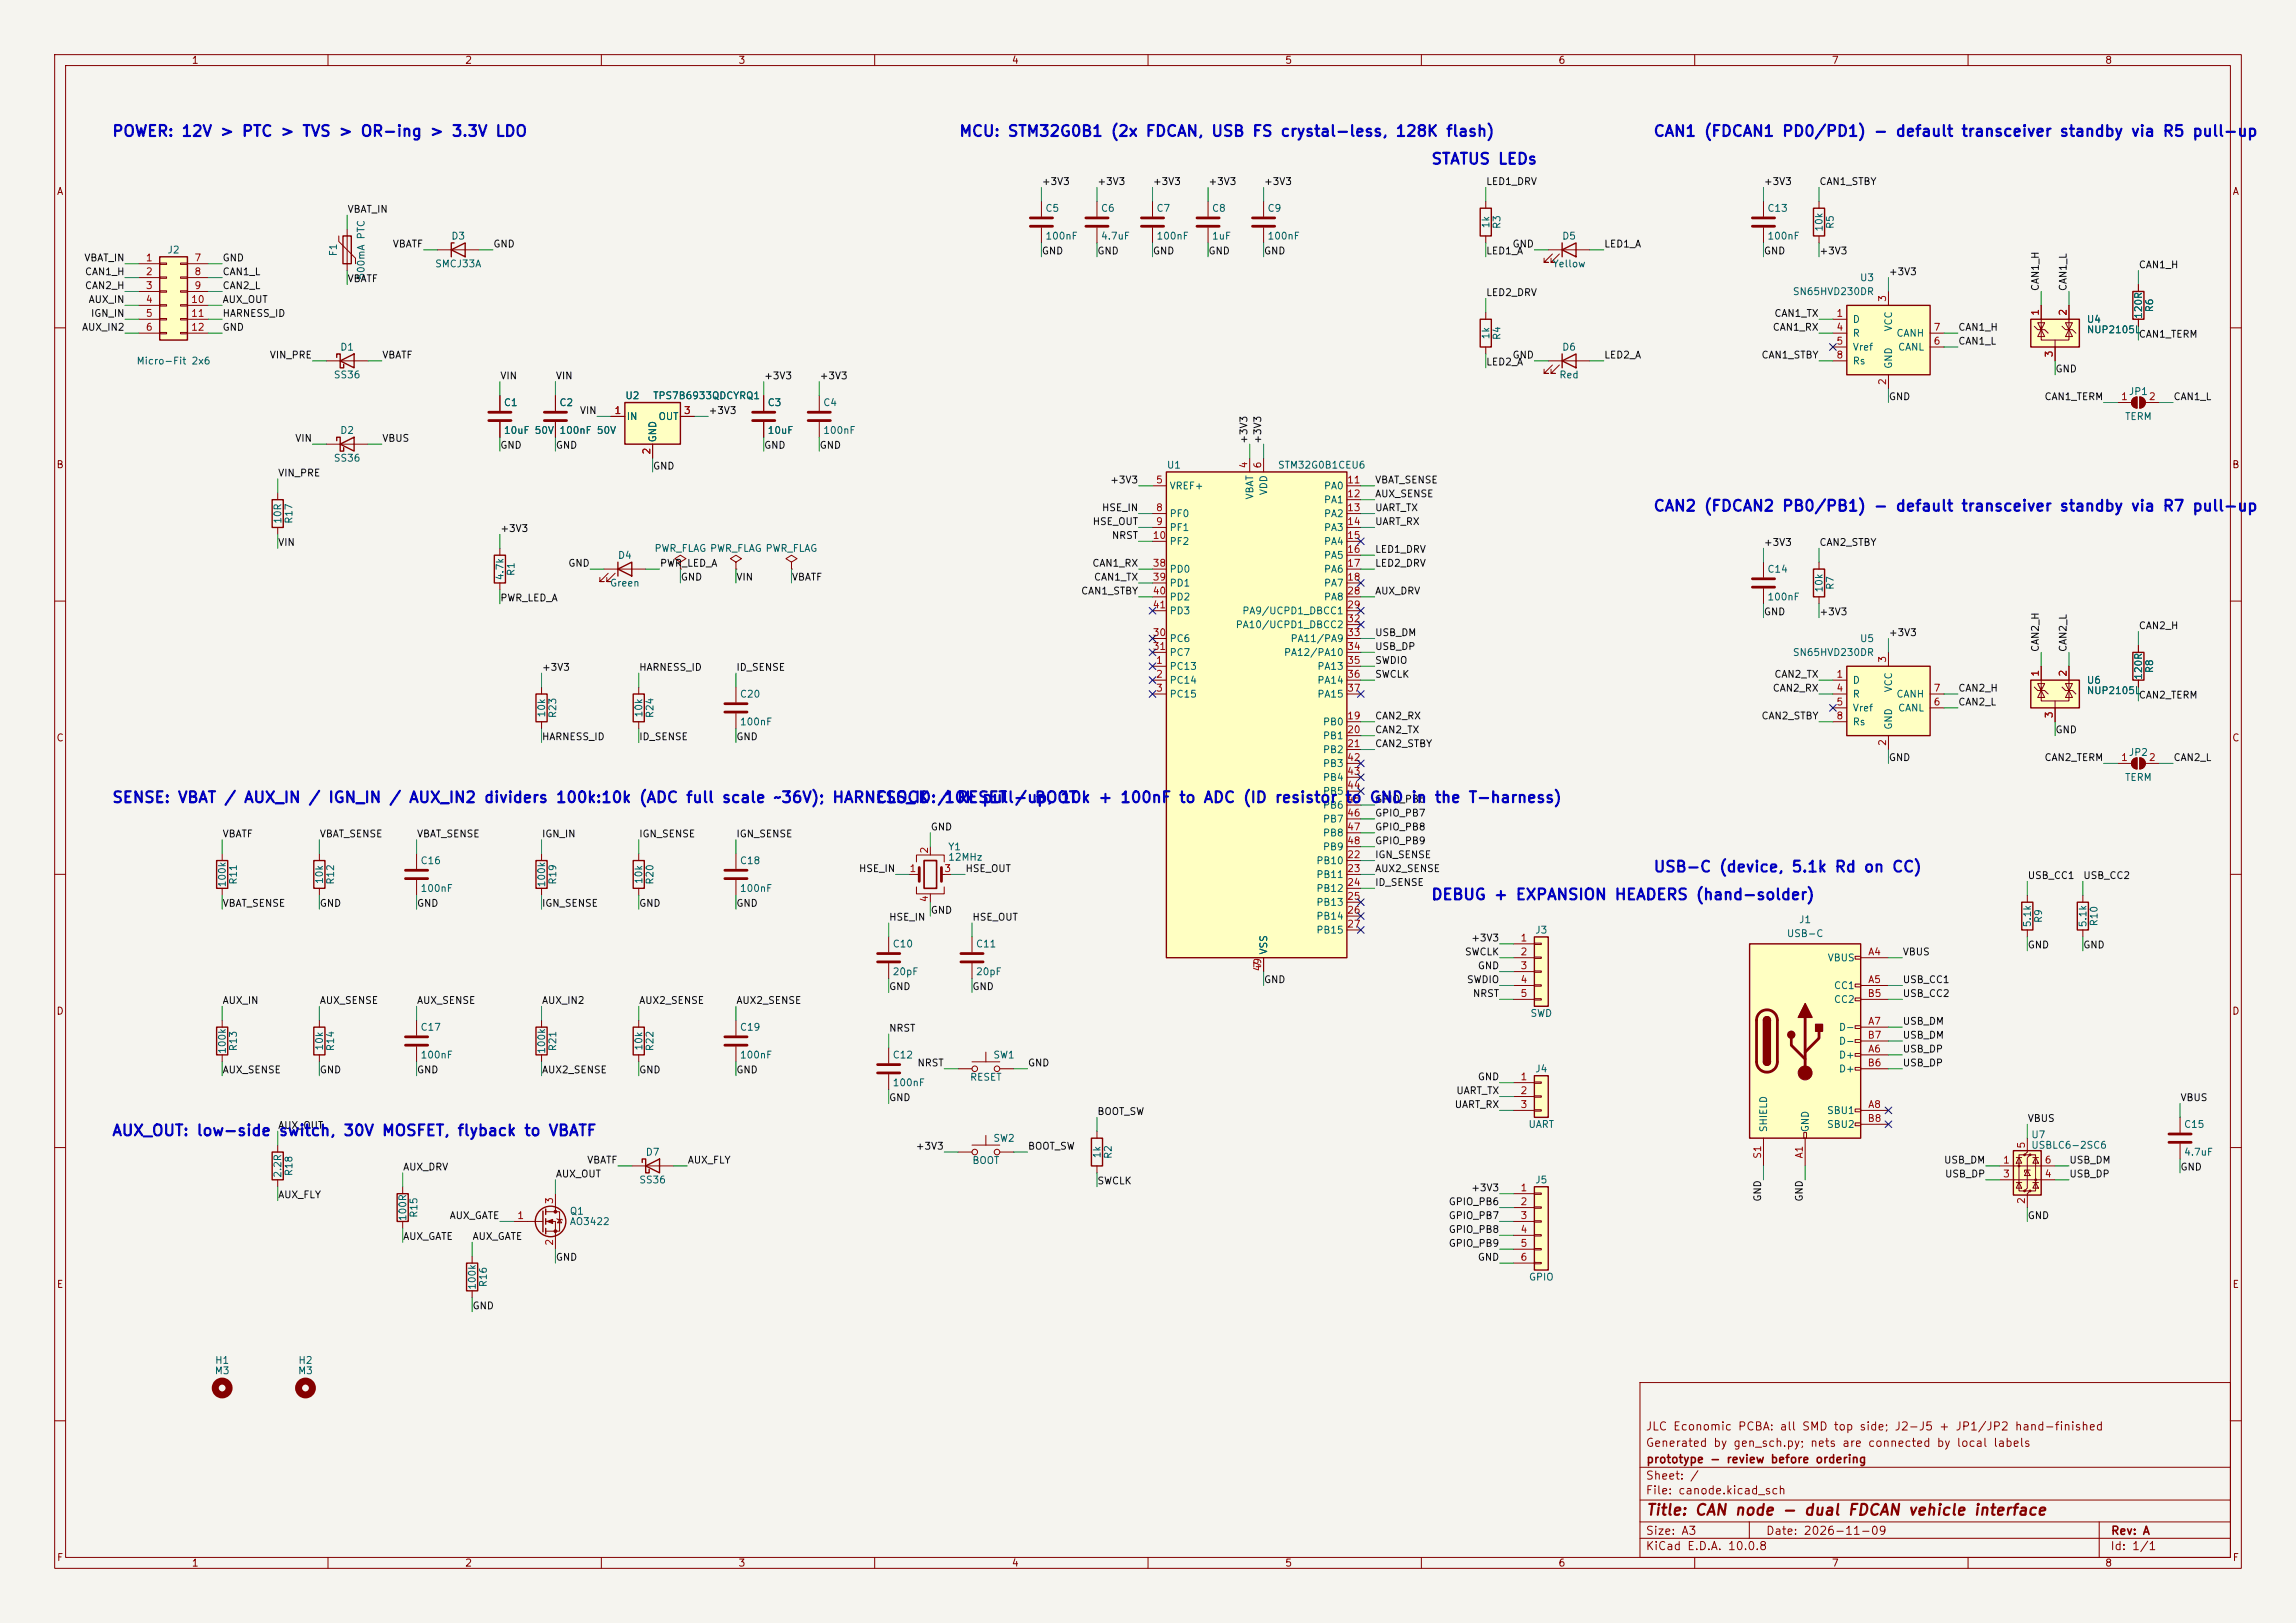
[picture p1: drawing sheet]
<svg xmlns="http://www.w3.org/2000/svg" width="420mm" height="297mm" viewBox="0 0 420 297" stroke-linecap="round" stroke-linejoin="round" font-family="sans-serif">
<defs><g id="words">
<g font-size="2" fill="#0000c2">
<text x="20.4" y="25.5">POWER: 12V &gt; PTC &gt; TVS &gt; OR-ing &gt; 3.3V LDO</text>
<text x="175.3" y="25.5">MCU: STM32G0B1 (2x FDCAN, USB FS crystal-less, 128K flash)</text>
<text x="302.3" y="25.5">CAN1 (FDCAN1 PD0/PD1) - default transceiver standby via R5 pull-up</text>
<text x="261.7" y="30.6">STATUS LEDs</text>
<text x="302.3" y="94.1">CAN2 (FDCAN2 PB0/PB1) - default transceiver standby via R7 pull-up</text>
<text x="20.4" y="147.4">SENSE: VBAT / AUX_IN / IGN_IN / AUX_IN2 dividers 100k:10k (ADC full scale ~36V); HARNESS_ID:/ RESET / BOOT</text>
<text x="160.1" y="147.4">CLOCK</text>
<text x="172.6" y="147.4">10k pull-up, 10k + 100nF to ADC (ID resistor to GND in the T-harness)</text>
<text x="302.3" y="160.1">USB-C (device, 5.1k Rd on CC)</text>
<text x="261.7" y="165.2">DEBUG + EXPANSION HEADERS (hand-solder)</text>
<text x="20.4" y="208.4">AUX_OUT: low-side</text>
<text x="50.9" y="208.4">switch, 30V MOSFET, flyback to VBATF</text>
</g>
<text font-size="2" fill="#840000" x="301" y="277.8">Title: CAN node - dual FDCAN vehicle interface</text>
<g font-size="1.5" fill="#840000">
<text x="300.9" y="262.1">JLC Economic PCBA: all SMD top side; J2-J5 + JP1/JP2 hand-finished</text>
<text x="300.9" y="265.1">Generated by gen_sch.py; nets are connected by local labels</text>
<text x="301" y="268.1">prototype - review before ordering</text>
<text x="300.9" y="273.8">File: canode.kicad_sch</text>
<text x="300.9" y="271.1">Sheet: /</text>
<text x="300.9" y="281.2">Size: A3</text>
<text x="322.9" y="281.2">Date: 2026-11-09</text>
<text x="386" y="281.2">Rev: A</text>
<text x="300.9" y="284">KiCad E.D.A. 10.0.8</text>
<text x="385.9" y="284">Id: 1/1</text>
</g>
<g font-size="1.3" fill="#840000">
<text x="35" y="12">1</text>
<text x="85" y="12">2</text>
<text x="135" y="12">3</text>
<text x="185" y="12">4</text>
<text x="235" y="12">5</text>
<text x="285" y="12">6</text>
<text x="335" y="12">7</text>
<text x="385" y="12">8</text>
<text x="10.3" y="36">A</text>
<text x="408.3" y="36">A</text>
<text x="10.2" y="86">B</text>
<text x="408.2" y="86">B</text>
<text x="10.2" y="136">C</text>
<text x="408.2" y="136">C</text>
<text x="10.2" y="186">D</text>
<text x="408.2" y="186">D</text>
<text x="10.3" y="236">E</text>
<text x="408.3" y="236">E</text>
<text x="10.3" y="286">F</text>
<text x="35" y="287">1</text>
<text x="85" y="287">2</text>
<text x="135" y="287">3</text>
<text x="185" y="287">4</text>
<text x="235" y="287">5</text>
<text x="285" y="287">6</text>
<text x="335" y="287">7</text>
<text x="385" y="287">8</text>
<text x="408.3" y="286">F</text>
</g>
<g font-size="1.3" fill="#0f0f0f">
<text x="190.5" y="34.2">+3V3</text>
<text x="200.6" y="34.2">+3V3</text>
<text x="210.8" y="34.2">+3V3</text>
<text x="221" y="34.2">+3V3</text>
<text x="231.1" y="34.2">+3V3</text>
<text x="271.8" y="34.2">LED1_DRV</text>
<text x="322.6" y="34.2">+3V3</text>
<text x="332.7" y="34.2">CAN1_STBY</text>
<text x="63.5" y="39.2">VBAT_IN</text>
<text x="71.7" y="45.6">VBATF</text>
<text x="90.1" y="45.6">GND</text>
<text x="190.5" y="46.9">GND</text>
<text x="200.6" y="46.9">GND</text>
<text x="210.8" y="46.9">GND</text>
<text x="221" y="46.9">GND</text>
<text x="231.1" y="46.9">GND</text>
<text x="271.8" y="46.9">LED1_A</text>
<text x="276.6" y="45.6">GND</text>
<text x="293.3" y="45.6">LED1_A</text>
<text x="322.6" y="46.9">GND</text>
<text x="332.7" y="46.9">+3V3</text>
<text x="15.3" y="48.1">VBAT_IN</text>
<text x="15.4" y="53.2">CAN2_H</text>
<text x="15.4" y="50.7">CAN1_H</text>
<text x="40.6" y="53.2">CAN2_L</text>
<text x="40.6" y="50.7">CAN1_L</text>
<text x="40.6" y="48.1">GND</text>
<text x="63.5" y="51.9">VBATF</text>
<text x="345.4" y="50.7">+3V3</text>
<text x="373.3" y="53.4" transform="rotate(-90 373.3 53.4)">CAN1_H</text>
<text x="378.3" y="53.4" transform="rotate(-90 378.3 53.4)">CAN1_L</text>
<text x="391.1" y="49.4">CAN1_H</text>
<text x="16.1" y="55.8">AUX_IN</text>
<text x="16.5" y="58.3">IGN_IN</text>
<text x="40.6" y="58.3">HARNESS_ID</text>
<text x="40.6" y="55.8">AUX_OUT</text>
<text x="271.8" y="54.5">LED2_DRV</text>
<text x="324.5" y="58.3">CAN1_TX</text>
<text x="14.9" y="60.8">AUX_IN2</text>
<text x="40.6" y="60.8">GND</text>
<text x="49.2" y="65.9">VIN_PRE</text>
<text x="69.8" y="65.9">VBATF</text>
<text x="276.6" y="65.9">GND</text>
<text x="293.3" y="65.9">LED2_A</text>
<text x="322.1" y="65.9">CAN1_STBY</text>
<text x="324.2" y="60.8">CAN1_RX</text>
<text x="358.1" y="60.8">CAN1_H</text>
<text x="358.1" y="63.4">CAN1_L</text>
<text x="391.1" y="62.1">CAN1_TERM</text>
<text x="91.4" y="69.7">VIN</text>
<text x="101.6" y="69.7">VIN</text>
<text x="139.7" y="69.7">+3V3</text>
<text x="149.8" y="69.7">+3V3</text>
<text x="271.8" y="67.2">LED2_A</text>
<text x="375.9" y="68.5">GND</text>
<text x="106" y="76.1">VIN</text>
<text x="129.5" y="76.1">+3V3</text>
<text x="345.4" y="73.5">GND</text>
<text x="373.9" y="73.5">CAN1_TERM</text>
<text x="397.5" y="73.5">CAN1_L</text>
<text x="53.9" y="81.2">VIN</text>
<text x="69.8" y="81.2">VBUS</text>
<text x="91.4" y="82.4">GND</text>
<text x="101.6" y="82.4">GND</text>
<text x="139.7" y="82.4">GND</text>
<text x="149.8" y="82.4">GND</text>
<text x="228.5" y="81.3" transform="rotate(-90 228.5 81.3)">+3V3</text>
<text x="231" y="81.3" transform="rotate(-90 231 81.3)">+3V3</text>
<text x="50.8" y="87.5">VIN_PRE</text>
<text x="119.4" y="86.2">GND</text>
<text x="203" y="88.8">+3V3</text>
<text x="251.4" y="88.8">VBAT_SENSE</text>
<text x="201.5" y="93.9">HSE_IN</text>
<text x="251.4" y="93.9">UART_TX</text>
<text x="251.4" y="91.3">AUX_SENSE</text>
<text x="50.8" y="100.2">VIN</text>
<text x="91.4" y="97.7">+3V3</text>
<text x="199.8" y="96.4">HSE_OUT</text>
<text x="203.3" y="98.9">NRST</text>
<text x="251.4" y="101.5">LED1_DRV</text>
<text x="251.4" y="96.4">UART_RX</text>
<text x="322.6" y="100.2">+3V3</text>
<text x="332.7" y="100.2">CAN2_STBY</text>
<text x="103.9" y="104">GND</text>
<text x="120.6" y="104">PWR_LED_A</text>
<text x="124.4" y="106.6">GND</text>
<text x="134.6" y="106.6">VIN</text>
<text x="144.8" y="106.6">VBATF</text>
<text x="199.7" y="104">CAN1_RX</text>
<text x="200" y="106.6">CAN1_TX</text>
<text x="251.4" y="104">LED2_DRV</text>
<text x="91.4" y="110.4">PWR_LED_A</text>
<text x="197.7" y="109.1">CAN1_STBY</text>
<text x="251.4" y="109.1">AUX_DRV</text>
<text x="322.6" y="112.9">GND</text>
<text x="332.7" y="112.9">+3V3</text>
<text x="251.4" y="119.3">USB_DP</text>
<text x="251.4" y="116.7">USB_DM</text>
<text x="345.4" y="116.7">+3V3</text>
<text x="373.3" y="119.4" transform="rotate(-90 373.3 119.4)">CAN2_H</text>
<text x="378.3" y="119.4" transform="rotate(-90 378.3 119.4)">CAN2_L</text>
<text x="391.1" y="115.4">CAN2_H</text>
<text x="99" y="123.1">+3V3</text>
<text x="116.8" y="123.1">HARNESS_ID</text>
<text x="134.6" y="123.1">ID_SENSE</text>
<text x="251.4" y="121.8">SWDIO</text>
<text x="251.4" y="124.3">SWCLK</text>
<text x="324.5" y="124.3">CAN2_TX</text>
<text x="251.4" y="132">CAN2_RX</text>
<text x="322.1" y="132">CAN2_STBY</text>
<text x="324.2" y="126.9">CAN2_RX</text>
<text x="358.1" y="126.9">CAN2_H</text>
<text x="358.1" y="129.4">CAN2_L</text>
<text x="391.1" y="128.1">CAN2_TERM</text>
<text x="99" y="135.8">HARNESS_ID</text>
<text x="116.8" y="135.8">ID_SENSE</text>
<text x="134.6" y="135.8">GND</text>
<text x="251.4" y="137">CAN2_STBY</text>
<text x="251.4" y="134.5">CAN2_TX</text>
<text x="375.9" y="134.5">GND</text>
<text x="345.4" y="139.6">GND</text>
<text x="373.9" y="139.6">CAN2_TERM</text>
<text x="397.5" y="139.6">CAN2_L</text>
<text x="251.4" y="147.2">GPIO_PB6</text>
<text x="251.4" y="149.7">GPIO_PB7</text>
<text x="40.6" y="153.5">VBATF</text>
<text x="58.4" y="153.5">VBAT_SENSE</text>
<text x="76.2" y="153.5">VBAT_SENSE</text>
<text x="99" y="153.5">IGN_IN</text>
<text x="116.8" y="153.5">IGN_SENSE</text>
<text x="134.6" y="153.5">IGN_SENSE</text>
<text x="170.2" y="152.3">GND</text>
<text x="251.4" y="152.3">GPIO_PB8</text>
<text x="251.4" y="154.8">GPIO_PB9</text>
<text x="157" y="159.9">HSE_IN</text>
<text x="176.5" y="159.9">HSE_OUT</text>
<text x="251.4" y="157.4">IGN_SENSE</text>
<text x="251.4" y="159.9">AUX2_SENSE</text>
<text x="370.8" y="161.2">USB_CC1</text>
<text x="381" y="161.2">USB_CC2</text>
<text x="40.6" y="166.2">VBAT_SENSE</text>
<text x="58.4" y="166.2">GND</text>
<text x="76.2" y="166.2">GND</text>
<text x="99" y="166.2">IGN_SENSE</text>
<text x="116.8" y="166.2">GND</text>
<text x="134.6" y="166.2">GND</text>
<text x="170.2" y="167.5">GND</text>
<text x="251.4" y="162.4">ID_SENSE</text>
<text x="162.5" y="168.8">HSE_IN</text>
<text x="177.8" y="168.8">HSE_OUT</text>
<text x="269" y="172.6">+3V3</text>
<text x="370.8" y="173.9">GND</text>
<text x="381" y="173.9">GND</text>
<text x="267.9" y="175.1">SWCLK</text>
<text x="270.2" y="177.7">GND</text>
<text x="348" y="175.1">VBUS</text>
<text x="40.6" y="184">AUX_IN</text>
<text x="58.4" y="184">AUX_SENSE</text>
<text x="76.2" y="184">AUX_SENSE</text>
<text x="99" y="184">AUX_IN2</text>
<text x="116.8" y="184">AUX2_SENSE</text>
<text x="134.6" y="184">AUX2_SENSE</text>
<text x="162.5" y="181.5">GND</text>
<text x="177.8" y="181.5">GND</text>
<text x="231.1" y="180.2">GND</text>
<text x="268.2" y="180.2">SWDIO</text>
<text x="269.3" y="182.8">NRST</text>
<text x="348" y="180.2">USB_CC1</text>
<text x="348" y="182.8">USB_CC2</text>
<text x="162.5" y="189.1">NRST</text>
<text x="348" y="187.8">USB_DM</text>
<text x="348" y="190.4">USB_DM</text>
<text x="40.6" y="196.7">AUX_SENSE</text>
<text x="58.4" y="196.7">GND</text>
<text x="76.2" y="196.7">GND</text>
<text x="99" y="196.7">AUX2_SENSE</text>
<text x="116.8" y="196.7">GND</text>
<text x="134.6" y="196.7">GND</text>
<text x="167.7" y="195.5">NRST</text>
<text x="187.9" y="195.5">GND</text>
<text x="270.2" y="198">GND</text>
<text x="348" y="192.9">USB_DP</text>
<text x="348" y="195.5">USB_DP</text>
<text x="162.5" y="201.8">GND</text>
<text x="266" y="203.1">UART_RX</text>
<text x="266.3" y="200.5">UART_TX</text>
<text x="398.8" y="201.8">VBUS</text>
<text x="50.8" y="206.9">AUX_OUT</text>
<text x="200.6" y="204.3">BOOT_SW</text>
<text x="370.8" y="205.6">VBUS</text>
<text x="73.6" y="214.5">AUX_DRV</text>
<text x="101.6" y="215.8">AUX_OUT</text>
<text x="107.3" y="213.2">VBATF</text>
<text x="125.7" y="213.2">AUX_FLY</text>
<text x="167.4" y="210.7">+3V3</text>
<text x="187.9" y="210.7">BOOT_SW</text>
<text x="355.5" y="213.2">USB_DM</text>
<text x="355.7" y="215.8">USB_DP</text>
<text x="378.4" y="213.2">USB_DM</text>
<text x="378.4" y="215.8">USB_DP</text>
<text x="398.8" y="214.5">GND</text>
<text x="50.8" y="219.6">AUX_FLY</text>
<text x="200.6" y="217">SWCLK</text>
<text x="264.9" y="220.9">GPIO_PB6</text>
<text x="269" y="218.3">+3V3</text>
<text x="322.5" y="220" transform="rotate(-90 322.5 220)">GND</text>
<text x="330.1" y="220" transform="rotate(-90 330.1 220)">GND</text>
<text x="73.6" y="227.2">AUX_GATE</text>
<text x="82.1" y="223.4">AUX_GATE</text>
<text x="86.3" y="227.2">AUX_GATE</text>
<text x="264.9" y="223.4">GPIO_PB7</text>
<text x="264.9" y="225.9">GPIO_PB8</text>
<text x="370.8" y="223.4">GND</text>
<text x="101.6" y="231">GND</text>
<text x="264.9" y="228.5">GPIO_PB9</text>
<text x="270.2" y="231">GND</text>
<text x="86.3" y="239.9">GND</text>
</g>
<g font-size="1.3" fill="#006464">
<text x="191.1" y="39.1">C5</text>
<text x="201.3" y="39.1">C6</text>
<text x="211.4" y="39.1">C7</text>
<text x="221.6" y="39.1">C8</text>
<text x="231.8" y="39.1">C9</text>
<text x="272.7" y="41.9" transform="rotate(-90 272.7 41.9)">1k</text>
<text x="323.2" y="39.1">C13</text>
<text x="30.5" y="46.7">J2</text>
<text x="61.9" y="47" transform="rotate(-90 61.9 47)">F1</text>
<text x="82.5" y="44.1">D3</text>
<text x="191.1" y="44.1">100nF</text>
<text x="201.3" y="44.1">4.7uF</text>
<text x="211.4" y="44.1">100nF</text>
<text x="221.6" y="44.1">1uF</text>
<text x="231.8" y="44.1">100nF</text>
<text x="274.8" y="42" transform="rotate(-90 274.8 42)">R3</text>
<text x="285.7" y="44.1">D5</text>
<text x="323.2" y="44.1">100nF</text>
<text x="333.7" y="42.5" transform="rotate(-90 333.7 42.5)">10k</text>
<text x="335.7" y="42" transform="rotate(-90 335.7 42)">R5</text>
<text x="67" y="51.3" transform="rotate(-90 67 51.3)">500mA PTC</text>
<text x="79.5" y="49.2">SMCJ33A</text>
<text x="283.9" y="49.2">Yellow</text>
<text x="340.1" y="51.8">U3</text>
<text x="327.8" y="54.3">SN65HVD230DR</text>
<text x="338.8" y="59.4">D</text>
<text x="381.6" y="59.4">U4</text>
<text x="392.1" y="58.5" transform="rotate(-90 392.1 58.5)">120R</text>
<text x="394.2" y="57.2" transform="rotate(-90 394.2 57.2)">R6</text>
<text x="62.1" y="64.5">D1</text>
<text x="272.7" y="62.2" transform="rotate(-90 272.7 62.2)">1k</text>
<text x="274.8" y="62.3" transform="rotate(-90 274.8 62.3)">R4</text>
<text x="285.7" y="64.5">D6</text>
<text x="338.8" y="61.9">R</text>
<text x="338.8" y="64.5">Vref</text>
<text x="346.4" y="60.8" transform="rotate(-90 346.4 60.8)">VCC</text>
<text x="346.8" y="61.9">CANH</text>
<text x="347.1" y="64.5">CANL</text>
<text x="381.6" y="61.3">NUP2105L</text>
<text x="24.9" y="67">Micro-Fit 2x6</text>
<text x="61" y="69.5">SS36</text>
<text x="285.1" y="69.5">Red</text>
<text x="338.8" y="67">Rs</text>
<text x="346.4" y="67.6" transform="rotate(-90 346.4 67.6)">GND</text>
<text x="92.1" y="74.6">C1</text>
<text x="102.2" y="74.6">C2</text>
<text x="114.3" y="73.4">U2</text>
<text x="114.5" y="77.2">IN</text>
<text x="119.4" y="73.4">TPS7B6933QDCYRQ1</text>
<text x="120.4" y="77.2">OUT</text>
<text x="140.3" y="74.6">C3</text>
<text x="150.5" y="74.6">C4</text>
<text x="388.6" y="77.2">TERM</text>
<text x="389.3" y="72.6">JP1</text>
<text x="62.1" y="79.7">D2</text>
<text x="92.1" y="79.7">10uF 50V</text>
<text x="102.2" y="79.7">100nF 50V</text>
<text x="120.3" y="81.1" transform="rotate(-90 120.3 81.1)">GND</text>
<text x="140.3" y="79.7">10uF</text>
<text x="150.5" y="79.7">100nF</text>
<text x="61" y="84.8">SS36</text>
<text x="213.3" y="86.1">U1</text>
<text x="213.8" y="89.9">VREF+</text>
<text x="233.7" y="86.1">STM32G0B1CEU6</text>
<text x="242.1" y="89.9">PA0</text>
<text x="51.8" y="96" transform="rotate(-90 51.8 96)">10R</text>
<text x="53.8" y="96" transform="rotate(-90 53.8 96)">R17</text>
<text x="213.8" y="94.9">PF0</text>
<text x="229.6" y="91.5" transform="rotate(-90 229.6 91.5)">VBAT</text>
<text x="232.1" y="90.7" transform="rotate(-90 232.1 90.7)">VDD</text>
<text x="242.1" y="92.4">PA1</text>
<text x="242.1" y="94.9">PA2</text>
<text x="119.6" y="101.3">PWR_FLAG PWR_FLAG PWR_FLAG</text>
<text x="213.8" y="97.5">PF1</text>
<text x="213.8" y="100">PF2</text>
<text x="242.1" y="97.5">PA3</text>
<text x="242.1" y="100">PA4</text>
<text x="92.4" y="106.3" transform="rotate(-90 92.4 106.3)">4.7k</text>
<text x="94.4" y="105.5" transform="rotate(-90 94.4 105.5)">R1</text>
<text x="111.5" y="107.6">Green</text>
<text x="112.9" y="102.6">D4</text>
<text x="213.8" y="105.1">PD0</text>
<text x="213.8" y="107.6">PD1</text>
<text x="242.1" y="102.6">PA5</text>
<text x="242.1" y="105.1">PA6</text>
<text x="242.1" y="107.6">PA7</text>
<text x="323.2" y="105.1">C14</text>
<text x="213.8" y="110.2">PD2</text>
<text x="213.8" y="112.7">PD3</text>
<text x="227.1" y="112.7">PA9/UCPD1_DBCC1</text>
<text x="242.1" y="110.2">PA8</text>
<text x="323.2" y="110.2">100nF</text>
<text x="333.7" y="108.5" transform="rotate(-90 333.7 108.5)">10k</text>
<text x="335.7" y="108" transform="rotate(-90 335.7 108)">R7</text>
<text x="213.8" y="117.8">PC6</text>
<text x="225.9" y="115.3">PA10/UCPD1_DBCC2</text>
<text x="236" y="117.8">PA11/PA9</text>
<text x="340.1" y="117.8">U5</text>
<text x="213.8" y="122.9">PC13</text>
<text x="213.8" y="125.4">PC14</text>
<text x="213.8" y="120.3">PC7</text>
<text x="234.8" y="120.3">PA12/PA10</text>
<text x="240.9" y="122.9">PA13</text>
<text x="240.9" y="125.4">PA14</text>
<text x="327.8" y="120.3">SN65HVD230DR</text>
<text x="338.8" y="125.4">D</text>
<text x="381.6" y="125.4">U6</text>
<text x="392.1" y="124.5" transform="rotate(-90 392.1 124.5)">120R</text>
<text x="394.2" y="123.3" transform="rotate(-90 394.2 123.3)">R8</text>
<text x="100" y="131.4" transform="rotate(-90 100 131.4)">10k</text>
<text x="102.1" y="131.5" transform="rotate(-90 102.1 131.5)">R23</text>
<text x="117.8" y="131.4" transform="rotate(-90 117.8 131.4)">10k</text>
<text x="119.8" y="131.5" transform="rotate(-90 119.8 131.5)">R24</text>
<text x="135.2" y="128">C20</text>
<text x="213.8" y="128">PC15</text>
<text x="240.9" y="128">PA15</text>
<text x="338.8" y="128">R</text>
<text x="338.8" y="130.5">Vref</text>
<text x="346.4" y="126.8" transform="rotate(-90 346.4 126.8)">VCC</text>
<text x="346.8" y="128">CANH</text>
<text x="347.1" y="130.5">CANL</text>
<text x="381.6" y="127.3">NUP2105L</text>
<text x="135.2" y="133">100nF</text>
<text x="241.9" y="133">PB0</text>
<text x="241.9" y="135.6">PB1</text>
<text x="338.8" y="133">Rs</text>
<text x="346.4" y="133.6" transform="rotate(-90 346.4 133.6)">GND</text>
<text x="241.9" y="138.1">PB2</text>
<text x="241.9" y="140.7">PB3</text>
<text x="241.9" y="143.2">PB4</text>
<text x="388.6" y="143.2">TERM</text>
<text x="389.3" y="138.6">JP2</text>
<text x="241.9" y="145.7">PB5</text>
<text x="241.9" y="148.3">PB6</text>
<text x="173.3" y="155.9">Y1</text>
<text x="241.9" y="150.8">PB7</text>
<text x="241.9" y="153.4">PB8</text>
<text x="241.9" y="155.9">PB9</text>
<text x="43.6" y="162" transform="rotate(-90 43.6 162)">R11</text>
<text x="59.4" y="161.9" transform="rotate(-90 59.4 161.9)">10k</text>
<text x="61.4" y="162" transform="rotate(-90 61.4 162)">R12</text>
<text x="76.8" y="158.4">C16</text>
<text x="102.1" y="162" transform="rotate(-90 102.1 162)">R19</text>
<text x="117.8" y="161.9" transform="rotate(-90 117.8 161.9)">10k</text>
<text x="119.8" y="162" transform="rotate(-90 119.8 162)">R20</text>
<text x="135.2" y="158.4">C18</text>
<text x="173.3" y="157.8">12MHz</text>
<text x="240.7" y="158.4">PB10</text>
<text x="240.7" y="161">PB11</text>
<text x="41.6" y="162.5" transform="rotate(-90 41.6 162.5)">100k</text>
<text x="76.8" y="163.5">100nF</text>
<text x="100" y="162.5" transform="rotate(-90 100 162.5)">100k</text>
<text x="135.2" y="163.5">100nF</text>
<text x="240.7" y="163.5">PB12</text>
<text x="240.7" y="166.1">PB13</text>
<text x="163.2" y="173.7">C10</text>
<text x="178.4" y="173.7">C11</text>
<text x="240.7" y="168.6">PB14</text>
<text x="240.7" y="171.1">PB15</text>
<text x="280.7" y="171.1">J3</text>
<text x="326.7" y="171.8">USB-C</text>
<text x="329" y="169.2">J1</text>
<text x="371.8" y="169.8" transform="rotate(-90 371.8 169.8)">5.1k</text>
<text x="373.8" y="169" transform="rotate(-90 373.8 169)">R9</text>
<text x="382" y="169.8" transform="rotate(-90 382 169.8)">5.1k</text>
<text x="384" y="169.6" transform="rotate(-90 384 169.6)">R10</text>
<text x="163.2" y="178.8">20pF</text>
<text x="178.4" y="178.8">20pF</text>
<text x="232.1" y="174.8" transform="rotate(-90 232.1 174.8)">VSS</text>
<text x="334.2" y="176.2">VBUS</text>
<text x="335.4" y="181.3">CC1</text>
<text x="335.4" y="183.8">CC2</text>
<text x="76.8" y="188.9">C17</text>
<text x="135.2" y="188.9">C19</text>
<text x="279.8" y="186.4">SWD</text>
<text x="336.3" y="188.9">D-</text>
<text x="336.3" y="191.5">D-</text>
<text x="41.6" y="193" transform="rotate(-90 41.6 193)">100k</text>
<text x="43.6" y="192.5" transform="rotate(-90 43.6 192.5)">R13</text>
<text x="59.4" y="192.4" transform="rotate(-90 59.4 192.4)">10k</text>
<text x="61.4" y="192.5" transform="rotate(-90 61.4 192.5)">R14</text>
<text x="76.8" y="194">100nF</text>
<text x="100" y="193" transform="rotate(-90 100 193)">100k</text>
<text x="102.1" y="192.5" transform="rotate(-90 102.1 192.5)">R21</text>
<text x="117.8" y="192.4" transform="rotate(-90 117.8 192.4)">10k</text>
<text x="119.8" y="192.5" transform="rotate(-90 119.8 192.5)">R22</text>
<text x="135.2" y="194">100nF</text>
<text x="163.2" y="194">C12</text>
<text x="181.6" y="194">SW1</text>
<text x="280.7" y="196.5">J4</text>
<text x="336.3" y="194">D+</text>
<text x="336.3" y="196.5">D+</text>
<text x="163.2" y="199.1">100nF</text>
<text x="177.3" y="198.1">RESET</text>
<text x="181.6" y="209.2">SW2</text>
<text x="279.5" y="206.7">UART</text>
<text x="323.5" y="207.3" transform="rotate(-90 323.5 207.3)">SHIELD</text>
<text x="331.2" y="207.3" transform="rotate(-90 331.2 207.3)">GND</text>
<text x="334.1" y="204.2">SBU1</text>
<text x="334.1" y="206.7">SBU2</text>
<text x="371.5" y="208.6">U7</text>
<text x="399.4" y="206.7">C15</text>
<text x="51.8" y="215.6" transform="rotate(-90 51.8 215.6)">2.2R</text>
<text x="53.8" y="215.3" transform="rotate(-90 53.8 215.3)">R18</text>
<text x="118" y="211.8">D7</text>
<text x="177.8" y="213.3">BOOT</text>
<text x="201.6" y="212.1" transform="rotate(-90 201.6 212.1)">1k</text>
<text x="203.7" y="212.2" transform="rotate(-90 203.7 212.2)">R2</text>
<text x="371.5" y="210.5">USBLC6-2SC6</text>
<text x="399.4" y="211.8">4.7uF</text>
<text x="116.8" y="216.9">SS36</text>
<text x="280.7" y="216.9">J5</text>
<text x="74.6" y="223.6" transform="rotate(-90 74.6 223.6)">100R</text>
<text x="76.7" y="223" transform="rotate(-90 76.7 223)">R15</text>
<text x="104.1" y="222.6">Q1</text>
<text x="104.1" y="224.5">AO3422</text>
<text x="87.3" y="236.1" transform="rotate(-90 87.3 236.1)">100k</text>
<text x="89.4" y="235.7" transform="rotate(-90 89.4 235.7)">R16</text>
<text x="279.6" y="234.6">GPIO</text>
<text x="39.2" y="251.8">M3</text>
<text x="39.2" y="249.9">H1</text>
<text x="54.4" y="251.8">M3</text>
<text x="54.5" y="249.9">H2</text>
</g>
<g font-size="1.3" fill="#a90000">
<text x="26.6" y="48.1">1</text>
<text x="26.6" y="50.7">2</text>
<text x="26.6" y="53.2">3</text>
<text x="35.5" y="48.1">7</text>
<text x="35.5" y="50.7">8</text>
<text x="35.5" y="53.2">9</text>
<text x="26.6" y="55.7">4</text>
<text x="26.6" y="58.3">5</text>
<text x="34.9" y="55.7">10</text>
<text x="34.9" y="58.3">11</text>
<text x="335.8" y="58.3">1</text>
<text x="345.3" y="55.3" transform="rotate(-90 345.3 55.3)">3</text>
<text x="373.2" y="57.9" transform="rotate(-90 373.2 57.9)">1</text>
<text x="378.3" y="57.9" transform="rotate(-90 378.3 57.9)">2</text>
<text x="26.6" y="60.8">6</text>
<text x="34.9" y="60.8">12</text>
<text x="335.8" y="60.8">4</text>
<text x="335.8" y="63.4">5</text>
<text x="335.8" y="65.9">8</text>
<text x="353.6" y="63.4">6</text>
<text x="353.6" y="60.8">7</text>
<text x="375.8" y="65.5" transform="rotate(-90 375.8 65.5)">3</text>
<text x="345.3" y="70.6" transform="rotate(-90 345.3 70.6)">2</text>
<text x="112.3" y="76.1">1</text>
<text x="125" y="76.1">3</text>
<text x="387.9" y="73.5">1</text>
<text x="393" y="73.5">2</text>
<text x="119.2" y="83.3" transform="rotate(-90 119.2 83.3)">2</text>
<text x="211.4" y="88.8">5</text>
<text x="228.5" y="85.8" transform="rotate(-90 228.5 85.8)">4</text>
<text x="231" y="85.8" transform="rotate(-90 231 85.8)">6</text>
<text x="246.3" y="88.8">11</text>
<text x="211.4" y="93.8">8</text>
<text x="246.3" y="91.3">12</text>
<text x="246.3" y="93.8">13</text>
<text x="210.8" y="98.9">10</text>
<text x="211.4" y="96.4">9</text>
<text x="246.3" y="96.4">14</text>
<text x="246.3" y="98.9">15</text>
<text x="246.3" y="101.5">16</text>
<text x="210.8" y="104">38</text>
<text x="210.8" y="106.5">39</text>
<text x="246.3" y="104">17</text>
<text x="246.3" y="106.5">18</text>
<text x="210.8" y="109.1">40</text>
<text x="210.8" y="111.6">41</text>
<text x="246.3" y="109.1">28</text>
<text x="246.3" y="111.6">29</text>
<text x="210.8" y="116.7">30</text>
<text x="210.8" y="119.2">31</text>
<text x="246.3" y="114.2">32</text>
<text x="246.3" y="116.7">33</text>
<text x="246.3" y="119.2">34</text>
<text x="211.4" y="121.8">1</text>
<text x="211.4" y="124.3">2</text>
<text x="246.3" y="121.8">35</text>
<text x="246.3" y="124.3">36</text>
<text x="335.8" y="124.3">1</text>
<text x="345.3" y="121.4" transform="rotate(-90 345.3 121.4)">3</text>
<text x="373.2" y="123.9" transform="rotate(-90 373.2 123.9)">1</text>
<text x="378.3" y="123.9" transform="rotate(-90 378.3 123.9)">2</text>
<text x="211.4" y="126.9">3</text>
<text x="246.3" y="131.9">19</text>
<text x="246.3" y="126.9">37</text>
<text x="335.8" y="126.9">4</text>
<text x="335.8" y="129.4">5</text>
<text x="335.8" y="131.9">8</text>
<text x="353.6" y="129.4">6</text>
<text x="353.6" y="126.9">7</text>
<text x="375.8" y="131.5" transform="rotate(-90 375.8 131.5)">3</text>
<text x="246.3" y="134.5">20</text>
<text x="246.3" y="137">21</text>
<text x="345.3" y="136.6" transform="rotate(-90 345.3 136.6)">2</text>
<text x="246.3" y="139.6">42</text>
<text x="246.3" y="142.1">43</text>
<text x="387.9" y="139.6">1</text>
<text x="393" y="139.6">2</text>
<text x="246.3" y="144.6">44</text>
<text x="246.3" y="147.2">45</text>
<text x="246.3" y="149.7">46</text>
<text x="246.3" y="152.3">47</text>
<text x="246.3" y="154.8">48</text>
<text x="166.3" y="159.9">1</text>
<text x="170" y="156.3" transform="rotate(-90 170 156.3)">2</text>
<text x="172.6" y="159.9">3</text>
<text x="246.3" y="157.3">22</text>
<text x="246.3" y="159.9">23</text>
<text x="170" y="165.2" transform="rotate(-90 170 165.2)">4</text>
<text x="246.3" y="162.4">24</text>
<text x="246.3" y="165">25</text>
<text x="246.3" y="167.5">26</text>
<text x="246.3" y="170">27</text>
<text x="278" y="172.6">1</text>
<text x="231" y="177.9" transform="rotate(-90 231 177.9)">49</text>
<text x="231" y="177.3" transform="rotate(-90 231 177.3)">7</text>
<text x="278" y="175.1">2</text>
<text x="278" y="177.7">3</text>
<text x="341.6" y="175.1">A4</text>
<text x="278" y="180.2">4</text>
<text x="278" y="182.7">5</text>
<text x="341.5" y="182.7">B5</text>
<text x="341.6" y="180.2">A5</text>
<text x="341.5" y="190.4">B7</text>
<text x="341.6" y="187.8">A7</text>
<text x="278" y="198">1</text>
<text x="341.5" y="195.4">B6</text>
<text x="341.6" y="192.9">A6</text>
<text x="278" y="200.5">2</text>
<text x="278" y="203.1">3</text>
<text x="341.6" y="203.1">A8</text>
<text x="341.5" y="205.6">B8</text>
<text x="322.4" y="212.2" transform="rotate(-90 322.4 212.2)">S1</text>
<text x="330.1" y="212.1" transform="rotate(-90 330.1 212.1)">A1</text>
<text x="366.3" y="213.2">1</text>
<text x="366.3" y="215.8">3</text>
<text x="370.7" y="210.3" transform="rotate(-90 370.7 210.3)">5</text>
<text x="373.9" y="215.8">4</text>
<text x="373.9" y="213.2">6</text>
<text x="101.5" y="220.4" transform="rotate(-90 101.5 220.4)">3</text>
<text x="278" y="218.3">1</text>
<text x="278" y="220.8">2</text>
<text x="370.7" y="220.4" transform="rotate(-90 370.7 220.4)">2</text>
<text x="94.5" y="223.4">1</text>
<text x="278" y="223.4">3</text>
<text x="278" y="225.9">4</text>
<text x="101.5" y="228.1" transform="rotate(-90 101.5 228.1)">2</text>
<text x="278" y="228.5">5</text>
<text x="278" y="231">6</text>
</g>
</g></defs>
<path d="M0 0h420v297h-420z" fill="#f5f4ef" stroke="#f5f4ef" stroke-width=".18"/>
<g fill="none" stroke="#840000" stroke-width=".18">
<path d="M10 10h400v277h-400zM12 12h396v273h-396zM60 10v2M110 10v2M160 10v2M210 10v2M260 10v2M310 10v2M360 10v2M10 60h2M408 60h2M10 110h2"/>
<path d="M408 110h2M10 160h2M408 160h2M10 210h2M408 210h2M300 253h108v32h-108zM10 260h2M300 278.5h108M300 274.5h108M300 268.5h108M320 278.5v3M384 278.5v6.5"/>
<path d="M408 260h2M60 285v2M110 285v2M160 285v2M210 285v2M260 285v2M300 281.5h108M310 285v2M360 285v2"/>
</g>
<circle cx="40.6" cy="254" r="1.27" fill="none" stroke="#840000" stroke-width="1.3"/>
<path d="M114.3 73.7h10.2v7.6h-10.2z" fill="#ffffc2"/>
<g fill="none" stroke="#840000" stroke-width=".25">
<path d="M285.7 45.7l2.6-1.2v2.5zM285.7 44.5v2.5M114.3 73.7h10.2v7.6h-10.2zM285.7 66l2.6-1.2v2.5zM285.7 64.8v2.5M390.1 119.4h2.1v5.1h-2.1zM99.3 221.6v3.8M99.8 221.2v1M99.8 223v1M99.8 224.8v1"/>
<circle cx="100.7" cy="223.5" r="2.79"/>
</g>
<g fill="none" stroke="#840000" stroke-width=".18">
<path d="M200.7 36.8v2.8M221 36.8v2.8M231.1 36.8v2.8M200.7 41.7v2.8M221 41.7v2.8M231.1 41.7v2.8M283.2 45.7h7.6M284 46.5l-1.6 1.5h.8h-.8v-.8M285.2 46.5l-1.5 1.5h.8h-.8v-.8M111.8 76.2h2.5M124.5 76.2h2.5M283.2 66h7.6"/>
<path d="M284 66.8l-1.6 1.5h.8h-.8v-.7M285.2 66.8l-1.5 1.5h.8h-.8v-.7M119.4 81.3v2.5M144.8 102.9l1-.7-1-.6-1 .6 1 .7v1.2M144.8 104.1h.1M391.2 118.1v1.3M391.2 124.5v1.2M101.6 218.4v3.3M398.8 204.5v2.8M398.8 209.3v2.8M94 223.5h5.3M99.8 221.7h2.6v3.6h-2.6"/>
<path d="M99.8 223.5h1.8v5.1M101.9 223l.1 .1h.7l.2 .2M102.4 223.1l.3 .7h-.7z"/>
</g>
<g fill="#840000" stroke="#840000" stroke-width=".18">
<path d="M100.1 223.5l1-.4v.8z"/>
<circle cx="101.6" cy="221.7" r=".25"/>
<circle cx="101.6" cy="225.3" r=".25"/>
</g>
<path d="M198.6 39.9h4.1M218.9 39.9h4.1M229.1 39.9h4.1M198.6 41.4h4.1M218.9 41.4h4.1M229.1 41.4h4.1M396.7 207.5h4.1M396.7 209h4.1" fill="none" stroke="#840000" stroke-width=".51"/>
<path d="M337.8 55.9h15.3v12.7h-15.3z" fill="#ffffc2"/>
<path d="M270.8 58.4h2v5.1h-2zM337.8 55.9h15.3v12.7h-15.3zM390.1 53.3h2.1v5.1h-2.1zM331.7 104.1h2.1v5.1h-2.1z" fill="none" stroke="#840000" stroke-width=".25"/>
<g fill="none" stroke="#840000" stroke-width=".18">
<path d="M271.8 57.2v1.2M335.3 58.4h2.5M345.4 53.3v2.6M391.2 52.1v1.2M391.2 58.4v1.3M271.8 63.5v1.3M335.3 61h2.5M335.3 63.5h2.5M335.3 66h2.5M345.4 68.6v2.5M353.1 61h2.5M353.1 63.5h2.5"/>
<path d="M387.3 73.7h2.6M390.2 72.9l.7-.3v2.1a1.02 1.02 0 0 1-.9-.7 1.02 1.02 0 0 1 .2-1.1zM391.4 72.6a1.02 1.02 0 0 1 1 1.1 1.02 1.02 0 0 1-1 1zM392.4 73.7h2.6M322.6 102.9v2.8M322.6 107.7v2.8M332.7 102.9v1.2M332.7 109.2v1.3"/>
</g>
<path d="M320.5 105.9h4.1M320.5 107.4h4.1" fill="none" stroke="#840000" stroke-width=".51"/>
<g fill="#840000" stroke="#840000" stroke-width=".18">
<path d="M390.2 72.9l.7-.3v2.1a1.02 1.02 0 0 1-.9-.7 1.02 1.02 0 0 1 .2-1.1z"/>
<path d="M391.4 72.6a1.02 1.02 0 0 1 1 1.1 1.02 1.02 0 0 1-1 1z"/>
</g>
<path d="M371.5 58.4h8.9v5.1h-8.9z" fill="#ffffc2"/>
<path d="M270.8 38.1h2v5.1h-2zM371.5 58.4h8.9v5.1h-8.9z" fill="none" stroke="#840000" stroke-width=".25"/>
<g fill="none" stroke="#840000" stroke-width=".18">
<path d="M271.8 36.8v1.3M271.8 43.2v1.3M372.1 59.7l.6 .6h1.3l.6 .7M373.4 59.7v.6l.6-1.2h-1.3l.7 1.2M373.4 55.9v4.4M377.2 59.7l.6 .6h1.3l.6 .7M377.8 59.1h1.3l-.6 1.2zM378.5 55.9v4.4M373.4 60.3v1.9h5.1v-1.9M373.4 60.3l.6 1.3h-1.3zM375.9 62.2v3.8M378.5 60.3l.6 1.3h-1.3z"/>
<path d="M387.3 139.7h2.6M390.2 139l.7-.3v2a1.02 1.02 0 0 1-.9-.6 1.02 1.02 0 0 1 .2-1.1zM391.4 138.7a1.02 1.02 0 0 1 1 1 1.02 1.02 0 0 1-1 1zM392.4 139.7h2.6"/>
</g>
<g fill="#840000" stroke="#840000" stroke-width=".18">
<path d="M390.2 139l.7-.3v2a1.02 1.02 0 0 1-.9-.6 1.02 1.02 0 0 1 .2-1.1z"/>
<path d="M391.4 138.7a1.02 1.02 0 0 1 1 1 1.02 1.02 0 0 1-1 1z"/>
</g>
<path d="M337.8 121.9h15.3v12.7h-15.3z" fill="#ffffc2"/>
<path d="M337.8 121.9h15.3v12.7h-15.3zM380 165.1h2v5.1h-2z" fill="none" stroke="#840000" stroke-width=".25"/>
<path d="M345.4 119.4v2.5M335.3 124.5h2.5M335.3 127h2.5M335.3 129.5h2.5M335.3 132.1h2.5M345.4 134.6v2.6M353.1 127h2.5M353.1 129.5h2.5M381 163.8v1.3M381 170.2v1.3" fill="none" stroke="#840000" stroke-width=".18"/>
<path d="M213.4 86.4h33v88.9h-33z" fill="#ffffc2"/>
<path d="M213.4 86.4h33v88.9h-33z" fill="none" stroke="#840000" stroke-width=".25"/>
<g fill="none" stroke="#840000" stroke-width=".18">
<path d="M210.8 88.9h2.6M210.8 94h2.6M210.8 96.5h2.6M210.8 99.1h2.6M228.6 83.8v2.6M231.1 83.8v2.6M246.4 88.9h2.5M246.4 94h2.5M246.4 96.5h2.5M246.4 99.1h2.5M246.4 91.4h2.5M210.8 104.1h2.6"/>
<path d="M210.8 106.7h2.6M210.8 109.2h2.6M210.8 111.8h2.6M210.8 116.8h2.6M210.8 119.4h2.6M246.4 101.6h2.5M246.4 104.1h2.5M246.4 106.7h2.5M246.4 109.2h2.5M246.4 111.8h2.5M246.4 116.8h2.5M246.4 119.4h2.5"/>
<path d="M246.4 114.3h2.5M210.8 121.9h2.6M210.8 124.5h2.6M210.8 127h2.6M246.4 121.9h2.5M246.4 124.5h2.5M246.4 127h2.5M246.4 132.1h2.5M246.4 134.6h2.5M246.4 137.2h2.5M246.4 139.7h2.5M246.4 157.5h2.5"/>
<path d="M246.4 142.2h2.5M246.4 144.8h2.5M246.4 147.3h2.5M246.4 149.9h2.5M246.4 152.4h2.5M246.4 154.9h2.5M231.1 175.3v2.5M246.4 160h2.5M246.4 162.6h2.5M246.4 165.1h2.5M246.4 167.6h2.5M246.4 170.2h2.5"/>
</g>
<path d="M371.5 124.5h8.9v5h-8.9z" fill="#ffffc2"/>
<path d="M371.5 124.5h8.9v5h-8.9zM369.8 165.1h2.1v5.1h-2.1z" fill="none" stroke="#840000" stroke-width=".25"/>
<g fill="none" stroke="#840000" stroke-width=".18">
<path d="M139.7 72.4v2.8M139.7 77.2v2.8M149.9 72.4v2.8M149.9 77.2v2.8M372.1 125.7l.6 .7h1.3l.6 .6M373.4 126.4v1.9h5.1v-1.9M373.4 126.4l.6 1.2h-1.3zM373.4 125.7v.7l.6-1.3h-1.3l.7 1.3M373.4 121.9v4.5M375.9 128.3v3.8M377.2 125.7l.6 .7h1.3l.6 .6M377.8 125.1h1.3l-.6 1.3z"/>
<path d="M378.5 126.4l.6 1.2h-1.3zM378.5 121.9v4.5M177.8 171.5v2.7M177.8 176.3v2.8M370.8 163.8v1.3M370.8 170.2v1.3"/>
</g>
<path d="M137.7 75.4h4M137.7 77h4M147.8 75.4h4.1M147.8 77h4.1M175.8 174.5h4M175.8 176h4" fill="none" stroke="#840000" stroke-width=".51"/>
<path d="M280.7 171.5h2.5v12.7h-2.5z" fill="#ffffc2"/>
<path d="M280.7 171.5h2.5v12.7h-2.5z" fill="none" stroke="#840000" stroke-width=".25"/>
<path d="M101.6 72.4v2.8M101.6 77.2v2.8M276.9 172.7h3.8M276.9 175.3h3.8M276.9 177.8h3.8M280.7 172.6h1.2v.2h-1.2zM280.7 175.1h1.2v.3h-1.2zM280.7 177.7h1.2v.2h-1.2zM276.9 180.3h3.8M276.9 182.9h3.8M280.7 180.2h1.2v.3h-1.2zM280.7 182.8h1.2v.2h-1.2z" fill="none" stroke="#840000" stroke-width=".18"/>
<path d="M99.6 75.4h4M99.6 77h4" fill="none" stroke="#840000" stroke-width=".51"/>
<path d="M280.7 196.9h2.5v7.6h-2.5z" fill="#ffffc2"/>
<path d="M113 104.1l2.6-1.2v2.5zM113 102.9v2.5M280.7 196.9h2.5v7.6h-2.5z" fill="none" stroke="#840000" stroke-width=".25"/>
<path d="M210.8 36.8v2.8M210.8 41.7v2.8M110.5 104.1h7.6M111.3 104.9l-1.6 1.5h.8h-.8v-.7M112.5 104.9l-1.5 1.5h.8h-.8v-.7M276.9 198.1h3.8M280.7 198h1.2v.2h-1.2zM276.9 200.7h3.8M276.9 203.2h3.8M280.7 200.5h1.2v.3h-1.2zM280.7 203.1h1.2v.2h-1.2z" fill="none" stroke="#840000" stroke-width=".18"/>
<circle cx="55.9" cy="254" r="1.27" fill="none" stroke="#840000" stroke-width="1.3"/>
<path d="M208.8 39.9h4.1M208.8 41.4h4.1" fill="none" stroke="#840000" stroke-width=".51"/>
<path d="M320 172.7h20.4v35.6h-20.4z" fill="#ffffc2"/>
<g fill="none" stroke="#840000" stroke-width=".18">
<path d="M190.5 36.8v2.8M190.5 41.7v2.8M134.6 125.7v2.8M134.6 130.6v2.8M167.6 157.7v-1.2h5.1v1.2M170.2 154.9v1.6M162.6 171.5v2.7M162.6 176.3v2.8M166.4 160h1.7M167.6 162.3v1.3h5.1v-1.3M170.2 163.6v1.5M172.2 160h1.8"/>
<path d="M339.3 175h1.1v.5h-1.1zM340.4 175.3h5M116.8 186.7v1.3M116.8 193v1.3M134.6 186.7v2.8M134.6 191.5v2.8M162.6 191.8v2.8M162.6 196.6v2.8M175.3 195.6h2.5M177.8 194.3h5.1M180.3 192.5v1.8M182.9 195.6h2.5"/>
<path d="M339.3 180.1h1.1v.5h-1.1zM339.3 182.6h1.1v.5h-1.1zM339.3 187.7h1.1v.5h-1.1zM339.3 190.2h1.1v.6h-1.1zM339.3 192.8h1.1v.5h-1.1zM339.3 195.3h1.1v.5h-1.1zM340.4 180.3h5M340.4 193h5M340.4 188h5M340.4 182.9h5M340.4 195.6h5M340.4 190.5h5"/>
<path d="M50.8 209.6v1.2M50.8 215.9v1.3M73.7 217.2v1.2M115.6 213.4h7.6M175.3 210.8h2.5M177.8 209.6h5.1M180.3 207.8v1.8M182.9 210.8h2.5M200.7 207v1.3M200.7 213.4v1.2M322.6 208.3v5.1M329.9 207.3h.6v1h-.6z"/>
<path d="M330.2 208.3v5.1M339.3 202.9h1.1v.6h-1.1zM339.3 205.5h1.1v.5h-1.1zM340.4 203.2h5M340.4 205.7h5M73.7 223.5v1.3M86.4 229.9v1.2M86.4 236.2v1.3"/>
<circle cx="178.3" cy="195.6" r=".51"/>
<circle cx="182.4" cy="195.6" r=".51"/>
<circle cx="178.3" cy="210.8" r=".51"/>
<circle cx="182.4" cy="210.8" r=".51"/>
</g>
<path d="M320 172.7h20.4v35.6h-20.4zM115.8 188h2.1v5h-2.1zM322.6 186.7a.64 .64 0 0 1 .6-.6 .64 .64 0 0 1 .6 .6M322.6 194.3a.64 .64 0 0 0 .6 .6 .64 .64 0 0 0 .6-.6M49.8 210.8h2v5.1h-2zM72.6 218.4h2.1v5.1h-2.1zM117.5 212.7v-.6h.6v2.5h.6v-.6M118.1 213.4l2.5-1.3v2.5zM199.6 208.3h2.1v5.1h-2.1zM85.3 231.1h2.1v5.1h-2.1z" fill="none" stroke="#840000" stroke-width=".25"/>
<g fill="none" stroke="#840000" stroke-width=".51">
<path d="M188.5 39.9h4M188.5 41.4h4M132.6 128.8h4.1M132.6 130.3h4.1M168.1 158.8v2.5M172.2 158.8v2.5M160.5 174.5h4.1M160.5 176h4.1M132.6 189.7h4.1M132.6 191.3h4.1M160.5 194.8h4.1M160.5 196.3h4.1"/>
<path d="M321.9 185.4a1.91 1.91 0 0 1 2-.5 1.91 1.91 0 0 1 1.2 1.8v7.6a1.91 1.91 0 0 1-1.9 1.9 1.91 1.91 0 0 1-1.9-1.9v-7.8l.2-.6zM327.7 190v1.3l2.5 2.5M330.2 186.2v10.1M332.7 188.7v1.3l-2.5 2.5"/>
</g>
<g fill="#840000" stroke="#840000" stroke-width=".25">
<path d="M322.6 186.7h1.2v7.6h-1.2z"/>
<path d="M322.8 186.2a.64 .64 0 0 1 .7-.1 .64 .64 0 0 1 .3 .6h-1.2z"/>
<path d="M322.6 194.3h1.2a.64 .64 0 0 1-.6 .6 .64 .64 0 0 1-.6-.6z"/>
<path d="M330.2 183.6l1.3 2.6h-2.6z"/>
<path d="M332.1 187.5h1.3v1.2h-1.3z"/>
<circle cx="327.7" cy="189.4" r=".63"/>
</g>
<circle cx="330.2" cy="196.3" r="1.27" fill="#840000" stroke="#840000" stroke-width=".18"/>
<path d="M169 157.5h2.3v5.1h-2.3z" fill="none" stroke="#840000" stroke-width=".3"/>
<path d="M280.7 217.2h2.5v15.2h-2.5z" fill="#ffffc2"/>
<path d="M62.7 43.2h1.6v5.1h-1.6zM49.8 91.4h2v5.1h-2zM61.6 80.6v-.6h.6v2.6h.7v-.7M62.2 81.3l2.6-1.3v2.6zM90.4 101.6h2.1v5.1h-2.1zM98 127h2.1v5.1h-2.1zM115.8 127h2.1v5.1h-2.1zM57.4 157.5h2v5.1h-2zM98 157.5h2.1v5.1h-2.1zM115.8 157.5h2.1v5.1h-2.1zM280.7 217.2h2.5v15.2h-2.5z" fill="none" stroke="#840000" stroke-width=".25"/>
<g fill="none" stroke="#840000" stroke-width=".18">
<path d="M62 43.2v1l3 3v1.1M63.5 41.9v7.6M91.4 72.4v2.8M91.4 77.2v2.8M50.8 90.2v1.2M50.8 96.5v1.3M59.7 81.3h7.6M91.4 100.3v1.3M91.4 106.7v1.3M99.1 125.7v1.3M99.1 132.1v1.3M116.8 125.7v1.3"/>
<path d="M116.8 132.1v1.3M58.4 156.2v1.3M76.2 156.2v2.8M99.1 156.2v1.3M116.8 156.2v1.3M134.6 156.2v2.8M58.4 162.6v1.2M76.2 161v2.8M99.1 162.6v1.2M116.8 162.6v1.2M134.6 161v2.8M276.9 218.4h3.8"/>
<path d="M280.7 218.3h1.2v.3h-1.2zM276.9 221h3.8M276.9 223.5h3.8M276.9 226.1h3.8M276.9 228.6h3.8M276.9 231.1h3.8M280.7 220.9h1.2v.2h-1.2zM280.7 223.4h1.2v.2h-1.2zM280.7 225.9h1.2v.3h-1.2zM280.7 228.5h1.2v.2h-1.2zM280.7 231h1.2v.3h-1.2z"/>
</g>
<path d="M89.4 75.4h4.1M89.4 77h4.1M74.2 159.3h4M132.6 159.3h4.1M74.2 160.8h4M132.6 160.8h4.1" fill="none" stroke="#840000" stroke-width=".51"/>
<path d="M29.2 47h5.1v15.2h-5.1z" fill="#ffffc2"/>
<path d="M331.7 38.1h2.1v5.1h-2.1zM29.2 47h5.1v15.2h-5.1zM82.5 45.7l2.6-1.2v2.5zM83.1 44.5h-.6v2.5M61.6 65.4v-.6h.6v2.5h.7v-.6M62.2 66l2.6-1.2v2.5zM39.6 157.5h2.1v5.1h-2.1zM39.6 188h2.1v5h-2.1zM57.4 188h2v5h-2zM98 188h2.1v5h-2.1z" fill="none" stroke="#840000" stroke-width=".25"/>
<g fill="none" stroke="#840000" stroke-width=".18">
<path d="M322.6 36.8v2.8M332.7 36.8v1.3M25.4 48.3h3.8M25.4 50.8h3.8M25.4 53.3h3.8M25.4 55.9h3.8M25.4 58.4h3.8M29.2 48.1h1.3v.3h-1.3zM29.2 50.7h1.3v.2h-1.3zM29.2 53.2h1.3v.3h-1.3zM29.2 55.8h1.3v.2h-1.3zM29.2 58.3h1.3v.2h-1.3z"/>
<path d="M33 48.1h1.3v.3h-1.3zM33 50.7h1.3v.2h-1.3zM33 53.2h1.3v.3h-1.3zM33 55.8h1.3v.2h-1.3zM33 58.3h1.3v.2h-1.3zM34.3 48.3h3.8M34.3 50.8h3.8M34.3 53.3h3.8M34.3 55.9h3.8M34.3 58.4h3.8M80 45.7h7.6M322.6 41.7v2.8"/>
<path d="M332.7 43.2v1.3M25.4 61h3.8M29.2 60.8h1.3v.3h-1.3zM33 60.8h1.3v.3h-1.3zM34.3 61h3.8M59.7 66h7.6M124.5 102.9l1-.7-1-.6-1.1 .6 1.1 .7v1.2M124.5 104.1h.1M134.6 102.9l1-.7-1-.6-1 .6 1 .7v1.2M134.6 104.1h.1M40.6 156.2v1.3M40.6 162.6v1.2"/>
<path d="M40.6 186.7v1.3M40.6 193v1.3M58.4 186.7v1.3M58.4 193v1.3M76.2 186.7v2.8M76.2 191.5v2.8M99.1 186.7v1.3M99.1 193v1.3"/>
</g>
<path d="M320.5 39.9h4.1M320.5 41.4h4.1M74.2 189.7h4M74.2 191.3h4" fill="none" stroke="#840000" stroke-width=".51"/>
<path d="M368.3 210.6h5.1v8.1h-5.1z" fill="#ffffc2"/>
<g fill="#840000">
<circle cx="369.3" cy="213.4" r=".25"/>
<circle cx="370.3" cy="211.3" r=".25"/>
<circle cx="370.3" cy="217.9" r=".25"/>
<circle cx="371.3" cy="211.3" r=".25"/>
<circle cx="371.3" cy="217.9" r=".25"/>
<circle cx="372.4" cy="215.9" r=".25"/>
</g>
<g fill="none" stroke="#840000" stroke-width=".18">
<path d="M373.4 55.9v2.5M378.5 55.9v2.5M391.2 52.1v1.2M391.2 58.4v1.3M91.4 72.4v2.8M91.4 77.2v2.8M101.6 72.4v2.8M101.6 77.2v2.8M111.8 76.2h2.5M124.5 76.2h2.5M139.7 72.4v2.8M139.7 77.2v2.8"/>
<path d="M375.9 63.5v2.5M119.4 81.3v2.5M391.2 118.1v1.3M373.4 121.9v2.6M375.9 129.5v2.6M378.5 121.9v2.6M391.2 124.5v1.2M365.8 213.4h10.1M365.8 215.9h10.1M368.8 216.4h1M368.8 211.8h1M369.3 211.8l.5 1.1h-1z"/>
<path d="M369.3 216.4l.5 1h-1zM370.3 211.3h-1v6.6h1M370.8 208.3v2.5l-.5 .5h1l-.5 .5v5.6l-.5 .5h1l-.5 .5v2.6M370.8 214.1l.5 1h-1zM371.3 214.1h-1v.4M371.3 211.3h1.1v6.6h-1.1M371.9 216.4h1M371.9 211.8h1M372.4 211.8l.5 1.1h-1zM372.4 216.4l.5 1h-1z"/>
</g>
<path d="M368.3 210.6h5.1v8.1h-5.1z" fill="none" stroke="#840000" stroke-width=".25"/>
<g fill="none" stroke="#009600" stroke-width=".18">
<path d="M63.5 39.4v2.5M190.5 34.3v2.5M200.7 34.3v2.5M210.8 34.3v2.5M221 34.3v2.5M231.1 34.3v2.5M271.8 34.3v2.5M322.6 34.3v2.5M332.7 34.3v2.5M22.9 50.8h2.5M22.9 48.3h2.5M22.9 53.3h2.5"/>
<path d="M22.9 55.9h2.5M22.9 58.4h2.5M38.1 50.8h2.5M38.1 48.3h2.5M38.1 53.3h2.5M38.1 55.9h2.5M38.1 58.4h2.5M63.5 49.5v2.6M77.5 45.7h2.5M87.6 45.7h2.6M190.5 44.5v2.5M200.7 44.5v2.5"/>
<path d="M210.8 44.5v2.5M221 44.5v2.5M231.1 44.5v2.5M271.8 44.5v2.5M271.8 54.6v2.6M280.7 45.7h2.5M290.8 45.7h2.6M322.6 44.5v2.5M332.7 58.4h2.6M332.7 44.5v2.5M345.4 50.8v2.5M373.4 53.3v2.6"/>
<path d="M378.5 53.3v2.6M391.2 49.5v2.6M391.2 59.7v2.5M22.9 61h2.5M38.1 61h2.5M57.1 66h2.6M67.3 66h2.5M91.4 69.9v2.5M101.6 69.9v2.5M109.2 76.2h2.6M127 76.2h2.5M139.7 69.9v2.5"/>
<path d="M149.9 69.9v2.5M271.8 64.8v2.5M280.7 66h2.5M290.8 66h2.6M332.7 61h2.6M332.7 66h2.6M345.4 71.1v2.6M355.6 61h2.5M355.6 63.5h2.5M375.9 66v2.6M384.8 73.7h2.5M395 73.7h2.5"/>
<path d="M50.8 87.6v2.6M50.8 97.8v2.5M57.1 81.3h2.6M67.3 81.3h2.5M91.4 80v2.6M91.4 97.8v2.5M101.6 80v2.6M119.4 83.8v2.6M139.7 80v2.6M149.9 80v2.6M208.3 99.1h2.5M208.3 94h2.5"/>
<path d="M208.3 96.5h2.5M208.3 88.9h2.5M228.6 81.3v2.5M231.1 81.3v2.5M248.9 94h2.6M248.9 96.5h2.6M248.9 88.9h2.6M248.9 91.4h2.6M91.4 108v2.5M107.9 104.1h2.6M118.1 104.1h2.5M124.5 104.1v2.6"/>
<path d="M134.6 104.1v2.6M144.8 104.1v2.6M208.3 104.1h2.5M208.3 109.2h2.5M208.3 106.7h2.5M248.9 104.1h2.6M248.9 119.4h2.6M248.9 109.2h2.6M248.9 101.6h2.6M248.9 116.8h2.6M322.6 100.3v2.6M322.6 110.5v2.5"/>
<path d="M332.7 100.3v2.6M332.7 110.5v2.5M345.4 116.8v2.6M373.4 119.4v2.5M378.5 119.4v2.5M391.2 115.6v2.5M99.1 123.2v2.5M99.1 133.4v2.5M116.8 123.2v2.5M116.8 133.4v2.5M134.6 123.2v2.5M134.6 133.4v2.5"/>
<path d="M248.9 121.9h2.6M248.9 132.1h2.6M248.9 124.5h2.6M248.9 137.2h2.6M248.9 134.6h2.6M332.7 132.1h2.6M332.7 124.5h2.6M332.7 127h2.6M345.4 137.2v2.5M355.6 127h2.5M355.6 129.5h2.5M375.9 132.1v2.5"/>
<path d="M384.8 139.7h2.5M391.2 125.7v2.6M395 139.7h2.5M40.6 153.7v2.5M58.4 153.7v2.5M76.2 153.7v2.5M99.1 153.7v2.5M116.8 153.7v2.5M134.6 153.7v2.5M170.2 152.4v2.5M248.9 154.9h2.6M248.9 152.4h2.6"/>
<path d="M248.9 147.3h2.6M248.9 149.9h2.6M248.9 157.5h2.6M40.6 163.8v2.6M58.4 163.8v2.6M76.2 163.8v2.6M99.1 163.8v2.6M116.8 163.8v2.6M134.6 163.8v2.6M162.6 168.9v2.6M162.6 179.1v2.5M163.8 160h2.6"/>
<path d="M170.2 165.1v2.5M174 160h2.5M177.8 168.9v2.6M177.8 179.1v2.5M231.1 177.8v2.5M248.9 160h2.6M248.9 162.6h2.6M274.3 175.3h2.6M274.3 177.8h2.6M274.3 172.7h2.6M345.4 175.3h2.6M370.8 161.3v2.5"/>
<path d="M370.8 171.5v2.5M381 161.3v2.5M381 171.5v2.5M40.6 184.2v2.5M40.6 194.3v2.6M58.4 184.2v2.5M58.4 194.3v2.6M76.2 184.2v2.5M76.2 194.3v2.6M99.1 184.2v2.5M99.1 194.3v2.6M116.8 184.2v2.5"/>
<path d="M116.8 194.3v2.6M134.6 184.2v2.5M134.6 194.3v2.6M162.6 189.2v2.6M162.6 199.4v2.5M172.7 195.6h2.6M185.4 195.6h2.6M274.3 182.9h2.6M274.3 180.3h2.6M274.3 198.1h2.6M345.4 195.6h2.6M345.4 190.5h2.6"/>
<path d="M345.4 193h2.6M345.4 188h2.6M345.4 182.9h2.6M345.4 180.3h2.6M50.8 207v2.6M50.8 217.2v2.5M73.7 214.6v2.6M101.6 215.9v2.5M113 213.4h2.6M123.2 213.4h2.5M172.7 210.8h2.6M185.4 210.8h2.6"/>
<path d="M200.7 204.5v2.5M200.7 214.6v2.6M274.3 200.7h2.6M274.3 218.4h2.6M274.3 203.2h2.6M322.6 213.4v2.5M330.2 213.4v2.5M363.2 213.4h2.6M363.2 215.9h2.6M370.8 205.7v2.6M375.9 213.4h2.6M375.9 215.9h2.6"/>
<path d="M398.8 201.9v2.6M398.8 212.1v2.5M73.7 224.8v2.5M86.4 227.3v2.6M86.4 237.5v2.5M91.4 223.5h2.6M101.6 228.6v2.5M274.3 223.5h2.6M274.3 221h2.6M274.3 231.1h2.6M274.3 228.6h2.6M274.3 226.1h2.6"/>
<path d="M370.8 221v2.5"/>
</g>
<g fill="none" stroke="#000084" stroke-width=".18">
<path d="M334.7 62.9l1.2 1.2M335.9 62.9l-1.2 1.2M248.3 98.5l1.2 1.2M249.5 98.5l-1.2 1.2M210.2 111.2l1.2 1.2M210.2 116.2l1.2 1.2M210.2 118.8l1.2 1.2M211.4 111.2l-1.2 1.2M211.4 116.2l-1.2 1.2M211.4 118.8l-1.2 1.2M248.3 113.7l1.2 1.2M248.3 106.1l1.2 1.2"/>
<path d="M248.3 111.2l1.2 1.2M249.5 113.7l-1.2 1.2M249.5 106.1l-1.2 1.2M249.5 111.2l-1.2 1.2M210.2 123.9l1.2 1.2M210.2 121.3l1.2 1.2M210.2 126.4l1.2 1.2M211.4 123.9l-1.2 1.2M211.4 121.3l-1.2 1.2M211.4 126.4l-1.2 1.2M248.3 139.1l1.2 1.2M248.3 126.4l1.2 1.2"/>
<path d="M249.5 139.1l-1.2 1.2M249.5 126.4l-1.2 1.2M334.7 128.9l1.2 1.2M335.9 128.9l-1.2 1.2M248.3 141.6l1.2 1.2M248.3 144.2l1.2 1.2M249.5 141.6l-1.2 1.2M249.5 144.2l-1.2 1.2M248.3 164.5l1.2 1.2M248.3 167l1.2 1.2M248.3 169.6l1.2 1.2M249.5 164.5l-1.2 1.2"/>
<path d="M249.5 167l-1.2 1.2M249.5 169.6l-1.2 1.2M344.8 202.6l1.2 1.2M344.8 205.1l1.2 1.2M346 202.6l-1.2 1.2M346 205.1l-1.2 1.2"/>
</g>
<use href="#words"/>
</svg>
